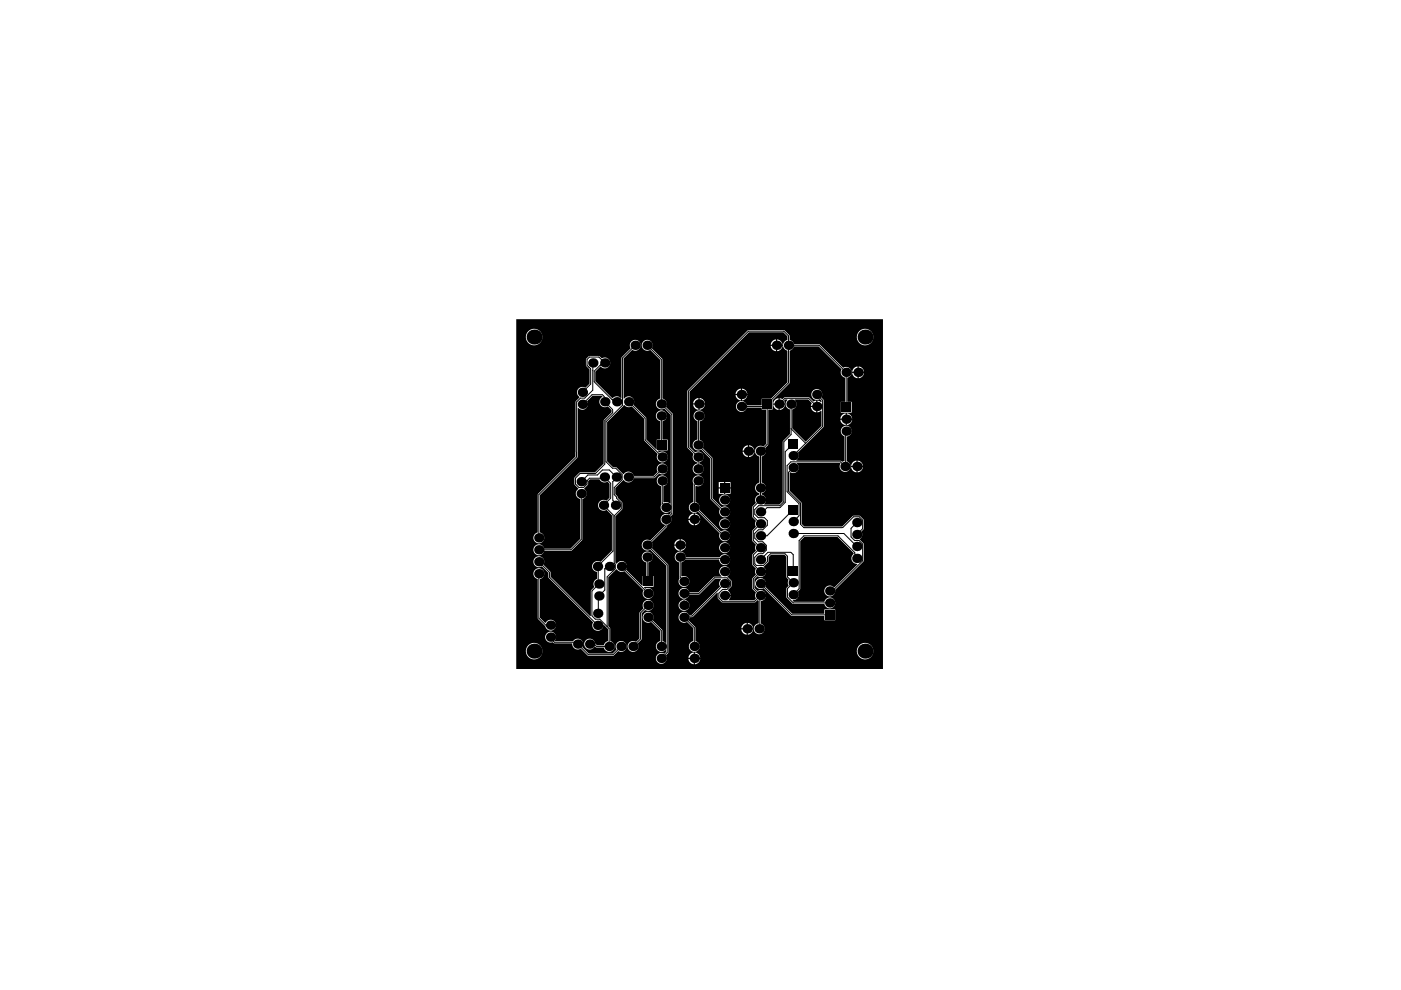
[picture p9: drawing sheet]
<svg xmlns="http://www.w3.org/2000/svg" width="297mm" height="210mm" viewBox="0 0 297 210" stroke-linecap="round" stroke-linejoin="round" font-family="sans-serif">
<g fill="#000">
<path d="M109.5 67.7h77.7v74.1h-77.7zM164.8 72v1.1l1.1-.1a1.25 1.25 0 0 0-1.1-1zM163.6 72.4l-.2 .7h1.1v-1.1zM181.7 71.5a1.76 1.76 0 0 0 3.5 0 1.76 1.76 0 0 0-3.5 0zM111.5 71.5a1.76 1.76 0 0 0 3.5 0 1.76 1.76 0 0 0-3.5 0zM124.3 76.1l-.1 1.4 .8 .8v3l-.9 .9-.2-.1a1.16 1.16 0 0 0-1.4 .5 1.16 1.16 0 0 0 .3 1.5l-.8 1.1v11.6l-8 8v8.1a1.16 1.16 0 0 0-.7 1.8 1.16 1.16 0 0 0 1.9 0 1.16 1.16 0 0 0-.7-1.8v-7.9l8-8v-10.5l.3 .1a1.16 1.16 0 0 0 1.5 0 1.16 1.16 0 0 0 .1-1.5l1.2-1.2h2l.1 .3a1.15 1.15 0 0 0-.5 1.6 1.15 1.15 0 0 0 1.7 .3l.8 .8v.5l-1.7 1.8v9.1l-1.9 1.9h-3.3l-1 1.2v1.3l.8 .8a1.57 1.57 0 0 0-.3 1.9l.7 .4v8.5l-2 2h-5.6a1.16 1.16 0 0 0-1.8-.7 1.16 1.16 0 0 0 0 1.9 1.16 1.16 0 0 0 1.8-.7h5.7l2.3-2.3 .1-8.7 .2-.1a1.18 1.18 0 0 0 .1-2.1l.9-.9v-.7l.4-.4h2l.3 .5 .6 .2 .8-.2 .4 .5v2.9l-.6 .7a1.16 1.16 0 0 0-1.8 .9 1.16 1.16 0 0 0 1.8 1l1.1 1.1v7.5l-2.4 2.4-.2-.1a1.16 1.16 0 0 0-1.5 .8 1.16 1.16 0 0 0 1 1.4v1.5l-.7 .7-.1 .6 .2 .5-.7 .8v5.3l-.2 .1-8.4-8.4v-1l-1.5-1.6a1.16 1.16 0 0 0-.7-1.7 1.16 1.16 0 0 0-1.4 1.3 1.16 1.16 0 0 0 1.8 .8l1.4 1.3v1.1l9.5 9.5-.1 .1a1.16 1.16 0 0 0 .8 1.6 1.16 1.16 0 0 0 1.4-1.2h.1l.9 .9v2.5l-.5 .2-.4 .7h-1.4l-.4-.4a1.16 1.16 0 0 0-1.7-.9 1.16 1.16 0 0 0-.3 1.8 1.16 1.16 0 0 0 1.8-.2l.5 .2h1.5l.1 .2a1.16 1.16 0 0 0 1.9 .3 1.16 1.16 0 0 0-.6-1.9v-2.6l-.4-.5v-10.4l1.6-1.7a1.58 1.58 0 0 0 1.8 .4l4.1 4.1-.2 .2a1.16 1.16 0 0 0 1 1.6 1.16 1.16 0 0 0 1.2-1.4 1.16 1.16 0 0 0-1.7-.8l-.2-.4h2v-2.3h-1.1v-2.9a1.16 1.16 0 0 0 .7-1.7 1.16 1.16 0 0 0-1.9 0 1.16 1.16 0 0 0 .7 1.7v2.9h-.7v2l-.2 .1-3.4-3.4 .1-.3a1.16 1.16 0 0 0-.5-1.4 1.16 1.16 0 0 0-1.5 .4l-.3-.2v-9.8l1.4-1.5 .1-1.4-1.5-1.8v-1.3l1.6-1.7 .2 .1a1.15 1.15 0 0 0 1.2 .4 1.15 1.15 0 0 0 .9-.9h4.3l1.1-1a1.16 1.16 0 0 0 1.7-.8 1.16 1.16 0 0 0-1.3-1.3 1.16 1.16 0 0 0-.8 1.8l-.8 .8h-4.2a1.17 1.17 0 0 0-1-.9 1.17 1.17 0 0 0-1.2 .5l-1.6-1.4-.7-.1-1.2-1.2v-8.3l3.5-3.6 1 .4 .7-.2 2.7 2.7v4.6l2.8 2.9-.1 .1a1.16 1.16 0 0 0 1 1.7 1.16 1.16 0 0 0 1.2-1.5 1.16 1.16 0 0 0-1.7-.7l-.3-.4h2.1v-2.3h-1.2v-3.9a1.16 1.16 0 0 0 .8-1.8 1.16 1.16 0 0 0-1.9 0 1.16 1.16 0 0 0 .7 1.8v3.9h-.7v2l-.2 .1-2.1-2.1v-4.6l-2.7-2.8 .1-.2a1.16 1.16 0 0 0-.5-1.4 1.16 1.16 0 0 0-1.5 .3h-.2v-8.5l1.8-1.8 .2 .1a1.16 1.16 0 0 0 1.6-1 1.16 1.16 0 0 0-1.4-1.2 1.16 1.16 0 0 0-.7 1.7l-1.9 2.1v8.5l-1.2-.4-.8 .5-3.6-3.7v-2l1.1-1.1 .2 .2a1.16 1.16 0 0 0 1.9-.9 1.16 1.16 0 0 0-1.8-1l-.6-.5h-2zM164.8 73.3v1.2a1.25 1.25 0 0 0 1.1-1.2zM163.4 73.3v.1a1.25 1.25 0 0 0 1.1 1.1v-1.2zM182.1 77.7v1.1h1.1a1.25 1.25 0 0 0-1.1-1.1zM180.9 78.2l-.2 .6h1.1v-1.1zM182.1 79.1v1.1a1.25 1.25 0 0 0 1.1-1.1zM180.7 79.1a1.25 1.25 0 0 0 1.1 1.1v-1.1zM157.3 82.4v1.1h1.1a1.25 1.25 0 0 0-1.1-1.1zM156.2 82.9l-.3 .6h1.2v-1.1zM157.3 83.8l.1 1.1a1.25 1.25 0 0 0 1-1.1zM155.9 83.8a1.25 1.25 0 0 0 1.2 1.1v-1.1zM148.3 84.4v1.1h1.2a1.25 1.25 0 0 0-1.2-1.1zM147.2 84.9l-.2 .6h1.1v-1.1zM164.2 84.9l-.3 .7h1.2v-1.2zM148.3 85.8l.1 1.1a1.25 1.25 0 0 0 1.1-1.1zM147 85.8a1.25 1.25 0 0 0 1.1 1.1v-1.1zM165.3 85.8l.1 1.1a1.25 1.25 0 0 0 1-1.1zM163.9 85.8a1.25 1.25 0 0 0 1.2 1.1v-1.1zM171.9 86.3a1.25 1.25 0 0 0 1.2 1.1v-1.1zM145.8 82.8l-.1 12 1.4 1.5a1.14 1.14 0 0 0 .7 1.7v.3h-.2a1.16 1.16 0 0 0-.5 1.9 1.16 1.16 0 0 0 1.9-.2 1.16 1.16 0 0 0-.8-1.7v-.3h.3a1.16 1.16 0 0 0 .5-1.7 1.16 1.16 0 0 0-1.6-.4l-1.2-1.2v-11.7l12.6-12.5h7.3l.9 .8v.8a1.15 1.15 0 0 0-1 1.1 1.15 1.15 0 0 0 1 1.1v6.8l-3.5 3.4h-2v1.4h-3.2v-.2a1.16 1.16 0 0 0-1.9-.4 1.16 1.16 0 0 0 .2 1.9 1.16 1.16 0 0 0 1.7-.8h3.2v.4h.9v7.3l-.5 .6-.2-.1a1.16 1.16 0 0 0-1.6 .7 1.16 1.16 0 0 0 .9 1.5v5.5l-.2 .1a1.15 1.15 0 0 0-.7 1.2 1.15 1.15 0 0 0 .9 1v.3l-.5 .2-.3 .4-.1 .6 .2 .5-.8 .9v2.1l.8 .8-.2 .5 .2 .8-.8 .9v2.1l.8 .8-.2 .5 .2 .8-.8 .9v2.1l.8 .8-.2 .4 .2 .8-.8 .9v2l.8 .9-.2 .5 .2 .8-.4 .4h-5.3l.3-.9h-1.3v-.3h1.3l-.6-1 .8-.8v-1.1l-.8-1a1.16 1.16 0 0 0 .3-1.7 1.16 1.16 0 0 0-1.8-.1 1.16 1.16 0 0 0 .2 1.7l-.1 .2h-1.6l-3.2 3.3h-2a1.16 1.16 0 0 0-1.9-.6 1.16 1.16 0 0 0 .6 1.9v.3l-.2 .1a1.16 1.16 0 0 0-.5 1.8 1.16 1.16 0 0 0 1.9-.2 1.16 1.16 0 0 0-.7-1.7v-.3l.6-.4 .2-.5h2.2l3.3-3.3h1.2l-.3 .9 .2 .8-6.1 6h-.5a1.16 1.16 0 0 0-1.6-.5 1.16 1.16 0 0 0-.5 1.6 1.16 1.16 0 0 0 1.7 .3l1.3 1.4v2.7a1.16 1.16 0 0 0-.8 1.8 1.16 1.16 0 0 0 2 0 1.16 1.16 0 0 0-.8-1.8v-2.9l-1.4-1.5 .2-.7h.7l5.1-5.1 .2 .1v1.1l.9 .8h6.9l.6-.5 .3 .2v4.8a1.16 1.16 0 0 0-1 1.6 1.16 1.16 0 0 0 1.9 .3 1.16 1.16 0 0 0-.5-1.9l.1-4.8a1.16 1.16 0 0 0 .9-1.5 1.16 1.16 0 0 0-1.7-.6l-.6-.7v-1.8l.6-.6 .2 .1a1.16 1.16 0 0 0 1.5-.5 1.16 1.16 0 0 0-.4-1.6l1-1.1v-1l.6-.5h2.8l.4 .4v4.3l.5 .6-.2 .5 .2 .8-.5 .6 .1 2 1.4 1.3h6.6l.1 .2a1.16 1.16 0 0 0 1.8 .4 1.16 1.16 0 0 0-.2-1.9 1.16 1.16 0 0 0-1.7 .8h-6.5l-.2-.2 .2-.2a1.15 1.15 0 0 0 .8-1.7l.6-.7v-10.1l.8-.9h7.1l3.4 3.5v.1a1.16 1.16 0 0 0-.4 1.4 1.16 1.16 0 0 0 1.1 .7l.1 .2-4.9 4.8-.3-.1a1.16 1.16 0 0 0-1.8 .5 1.16 1.16 0 0 0 1 1.5 1.16 1.16 0 0 0 1.3-1.3l6-6.1v-3.6l-.8-1a1.38 1.38 0 0 0 .3-1.7l.5-.5v-1.9l-.9-1-1.3 .1-2.3 2.2h-8.1l-.6-.5v-4.5l-2.5-2.6v-3.8l.1-.1 .2 .1a1.16 1.16 0 0 0 1.5-.4 1.16 1.16 0 0 0-.3-1.5l.1-.1h9.1l.1 .1-.1 .2a1.16 1.16 0 0 0 .6 1.5 1.16 1.16 0 0 0 1.6-.7 1.16 1.16 0 0 0-.8-1.5l.1-5.2a1.16 1.16 0 0 0 .9-1.7 1.16 1.16 0 0 0-1.9-.2 1.16 1.16 0 0 0 .5 1.8v5.2l-.6 .2-.3-.2h-9.3l.4-.9-.2-.8 5.5-5.5v-5.6l-.5-.6a1.16 1.16 0 0 0-.7-1.8 1.16 1.16 0 0 0-1.4 1.4 1.16 1.16 0 0 0 1.8 .7l.4 .4v.2l-.9-.3v2.5l.9-.3v3.2l-3.4 3.4-2.8-2.9v-4a1.15 1.15 0 0 0 .8-.8 1.15 1.15 0 0 0-.3-1.2v-.1h2.9l.7 .8-.2 .6h1.2v-1.2l-.6 .2-1-.9h-5.1l-.5 .4-.6-.2v1.2h1.1l-.2-.6 .3-.3h.4l-.1 .3a1.15 1.15 0 0 0 .7 1.8v5.2l-1.5 1.7v12.6l-.7 .7h-3.2l.1-.3a1.15 1.15 0 0 0-.7-1.8v-.3l.2-.1a1.15 1.15 0 0 0 .7-1.2 1.15 1.15 0 0 0-.9-1v-5.5l.4-.2 .4-.5 .1-.6-.2-.5 .7-.8v-7.4h.9v-1.9l3.6-3.7v-6.9l.5-.2 .4-.7h5.3l4.8 4.9a1.14 1.14 0 0 0 .8 1.8v5.1h-.9v2.3h2.3v-2.3h-1v-5.1l.2-.1a1.16 1.16 0 0 0 .6-1.6 1.16 1.16 0 0 0-1.6-.4l-5.1-5h-5.4l-.2-.5-.7-.4-.1-1-1-1.1h-7.6zM179.5 87.6v1.2l1.2-.1a1.25 1.25 0 0 0-1.2-1.1zM178.4 88.1l-.2 .7h1.1v-1.2zM179.5 89l.1 1.1a1.25 1.25 0 0 0 1.1-1.1zM178.2 89a1.25 1.25 0 0 0 1.1 1.1v-1.1zM158.8 94.4v1.1h1.1a1.25 1.25 0 0 0-1.1-1.1zM157.7 94.9l-.3 .6h1.2v-1.1zM158.8 95.8l.1 1.1a1.25 1.25 0 0 0 1-1.1zM157.4 95.8a1.25 1.25 0 0 0 1.2 1.1v-1.1zM181.8 97.6v1.2l1.2-.1a1.25 1.25 0 0 0-1.2-1.1zM180.7 98.1l-.2 .7h1.1v-1.2zM181.8 99l.1 1.2a1.25 1.25 0 0 0 1.1-1.2zM180.5 99v.1a1.25 1.25 0 0 0 1.1 1.1v-1.2zM147.1 101.2l-.2 .6 .2 .9-.1 .2v3.6a1.15 1.15 0 0 0-.8 1.6 1.15 1.15 0 0 0 1.8 .4l4.6 4.6a1.16 1.16 0 0 0 1 1.7 1.16 1.16 0 0 0 1.1-1.6 1.16 1.16 0 0 0-1.8-.5l-4.7-4.6a1.14 1.14 0 0 0-.8-1.6v-3.4a1.39 1.39 0 0 0 1.8-1 1.16 1.16 0 0 0-.7-1.2 1.16 1.16 0 0 0-1.4 .3zM153.8 102.2v1.1h1.1v-1.1zM152.4 102.2v1.1h1.1v-1.1zM153.8 103.6v1.1h1.1v-1.1zM152.4 103.6v1.1h1.1v-1.1zM136.3 72.5a1.16 1.16 0 0 0 .1 1.5 1.16 1.16 0 0 0 1.5 .2l2.1 2.1v8.2a1.15 1.15 0 0 0-.9 1.6 1.15 1.15 0 0 0 1.7 .5l1.4 1.4v18.8h-.1l-.7-.4h-.8v-3.3a1.16 1.16 0 0 0 .8-1.8 1.16 1.16 0 0 0-2 0 1.16 1.16 0 0 0 .8 1.8v3.7a1.2 1.2 0 0 0 .2 1.7 1.2 1.2 0 0 0 1.7-.2l.1 .1v.4l-.4 .4a1.15 1.15 0 0 0-1.7 .5 1.15 1.15 0 0 0 .9 1.6v.2l-3.1 3.1a1.16 1.16 0 0 0-1.8 1 1.16 1.16 0 0 0 1.8 .9l3.3 3.4v16.4l-.8-.4v-2.3l-2-2.1a1.16 1.16 0 0 0-.8-1.8 1.16 1.16 0 0 0-1.3 1.4 1.16 1.16 0 0 0 1.7 .7l2 2v2.1a1.16 1.16 0 0 0-.8 1.8 1.16 1.16 0 0 0 1.9 .1h.1v.5l-.4 .3a1.16 1.16 0 0 0-1.7 .8 1.16 1.16 0 0 0 1.3 1.3 1.16 1.16 0 0 0 .8-1.7l.5-.7v-18.5l-3.5-3.6 .2-.5-.2-.8 3.2-3.2v-.4a1.14 1.14 0 0 0 .8-1.8l.5-.6v-21l-1.5-1.6a1.14 1.14 0 0 0-.8-1.8v-8.4l-2.2-2.3a1.16 1.16 0 0 0-.3-1.5 1.16 1.16 0 0 0-1.6 .2zM152.5 106a1.16 1.16 0 0 0 2.3 0 1.16 1.16 0 0 0-2.3 0zM147.3 87.5a1.15 1.15 0 0 0 .6 1.8v3.9a1.16 1.16 0 0 0-1 1.5 1.16 1.16 0 0 0 1.7 .6l2 2v8.5l2.1 2.1a1.16 1.16 0 0 0 .7 1.8 1.16 1.16 0 0 0 1.4-1.4 1.16 1.16 0 0 0-1.8-.7l-1.9-2-.1-8.5-2-2.1a1.14 1.14 0 0 0-.7-1.8v-3.9a1.16 1.16 0 0 0 .9-1.7 1.16 1.16 0 0 0-1.9-.1zM147.3 108.9v1.1h1.2a1.25 1.25 0 0 0-1.2-1.1zM146.2 109.4l-.2 .6h1.1v-1.1zM147.3 110.2l.1 1.2a1.25 1.25 0 0 0 1.1-1.2zM146 110.2v.1a1.25 1.25 0 0 0 1.1 1.1v-1.2zM152.5 111.1a1.16 1.16 0 0 0 2.3 0 1.16 1.16 0 0 0-2.3 0zM144.3 114.3v1.1h1.2a1.25 1.25 0 0 0-1.2-1.1zM143.2 114.8l-.2 .6h1.1v-1.1zM144.3 115.7l.1 1.1a1.25 1.25 0 0 0 1.1-1.1zM143 115.7a1.25 1.25 0 0 0 1.1 1.1v-1.1zM152.5 116.1a1.16 1.16 0 0 0 2.3 0 1.16 1.16 0 0 0-2.3 0zM143.3 117.4a1.15 1.15 0 0 0 .7 1.8v3.3a1.17 1.17 0 0 0 .3 1.8 1.17 1.17 0 0 0 1.7-.6 1.17 1.17 0 0 0-.8-1.6h-.8v-2.9l.5-.2 .3-.4h7.3a1.16 1.16 0 0 0 1.5 1.1 1.16 1.16 0 0 0 .5-1.8 1.16 1.16 0 0 0-1.9 .3h-7.2a1.15 1.15 0 0 0-.8-1.2 1.15 1.15 0 0 0-1.3 .4zM136.5 127.6l-.2 .6 .1 .8-.8 .9v5.5l-.7 .7a1.16 1.16 0 0 0-1.8 .7 1.16 1.16 0 0 0 1.3 1.4 1.16 1.16 0 0 0 .8-1.8l.8-.8v-5.6l.8-.7a1.16 1.16 0 0 0 1.6-.3 1.16 1.16 0 0 0-.3-1.6 1.16 1.16 0 0 0-1.6 .2zM160.3 123a1.16 1.16 0 0 0 .1 1.5 1.16 1.16 0 0 0 1.5 .2l5.9 5.9h7v.9h2.3v-2.3h-2.3v.9h-6.8l-5.8-5.7a1.16 1.16 0 0 0-.3-1.6 1.16 1.16 0 0 0-1.6 .2zM158.6 132.1v1.1h1.1a1.25 1.25 0 0 0-1.1-1.1zM157.4 132.6l-.2 .6h1.1v-1.1zM113.3 120.9a1.15 1.15 0 0 0 .7 1.9v8.3l1.6 1.7a1.16 1.16 0 0 0 1.7 .8 1.16 1.16 0 0 0 .3-1.9 1.16 1.16 0 0 0-1.9 .3l-.1 .1-1.1-1.1v-8.2a1.16 1.16 0 0 0 .7-1.8 1.16 1.16 0 0 0-1.9-.1zM158.6 133.4v1.2a1.25 1.25 0 0 0 1.1-1.2zM157.2 133.4v.1a1.25 1.25 0 0 0 1.1 1.1v-1.2zM115.8 134.4a1.16 1.16 0 0 0 0 1.4 1.16 1.16 0 0 0 1.4 .3l.4 .3h3.7a1.15 1.15 0 0 0 .6 1.1 1.15 1.15 0 0 0 1.2 0l1.6 1.5h5.3l1.1-1a1.16 1.16 0 0 0 1.7-.8 1.16 1.16 0 0 0-1.4-1.3 1.16 1.16 0 0 0-.7 1.8l-.8 .9h-5.1l-1.4-1.4a1.15 1.15 0 0 0-.3-1.6 1.15 1.15 0 0 0-1.6 .3h-3.8l-.1-.1a1.16 1.16 0 0 0-.1-1.6 1.16 1.16 0 0 0-1.7 .2zM147.3 138.3v1.2l1.2-.1a1.25 1.25 0 0 0-1.2-1.1zM146.2 138.8l-.2 .7h1.1v-1.2zM181.7 138.1a1.76 1.76 0 0 0 3.5 0 1.76 1.76 0 0 0-3.5 0zM111.5 138.1a1.76 1.76 0 0 0 3.5 0 1.76 1.76 0 0 0-3.5 0zM147.3 139.7l.1 1.1a1.25 1.25 0 0 0 1.1-1.1zM146 139.7v.1a1.25 1.25 0 0 0 1.1 1v-1.1z"/>
<circle cx="113.2" cy="71.5" r="1.59"/>
<circle cx="125.7" cy="77" r="1"/>
<circle cx="128.2" cy="77" r="1"/>
<circle cx="134.7" cy="73.2" r="1"/>
<circle cx="137.2" cy="73.2" r="1"/>
<circle cx="164.6" cy="73.2" r="1"/>
<circle cx="167.2" cy="73.2" r="1"/>
<circle cx="179.4" cy="78.9" r="1"/>
<circle cx="181.9" cy="78.9" r="1"/>
<circle cx="183.4" cy="71.5" r="1.59"/>
<circle cx="123.5" cy="83.2" r="1"/>
<circle cx="123.5" cy="85.7" r="1"/>
<circle cx="128.2" cy="85.2" r="1"/>
<circle cx="130.8" cy="85.2" r="1"/>
<circle cx="133.3" cy="85.2" r="1"/>
<circle cx="140.2" cy="88.2" r="1"/>
<circle cx="140.2" cy="85.6" r="1"/>
<circle cx="140.4" cy="96.9" r="1"/>
<circle cx="140.4" cy="99.4" r="1"/>
<circle cx="148" cy="94.4" r="1"/>
<circle cx="148" cy="96.9" r="1"/>
<circle cx="148" cy="99.4" r="1"/>
<circle cx="148.2" cy="88.2" r="1"/>
<circle cx="148.2" cy="85.6" r="1"/>
<circle cx="157.2" cy="86.2" r="1"/>
<circle cx="157.2" cy="83.6" r="1"/>
<circle cx="158.7" cy="95.7" r="1"/>
<circle cx="161.2" cy="95.7" r="1"/>
<circle cx="165.2" cy="85.7" r="1"/>
<circle cx="167.7" cy="85.7" r="1"/>
<circle cx="168.2" cy="99.1" r="1"/>
<circle cx="168.2" cy="96.6" r="1"/>
<circle cx="173.2" cy="86.2" r="1"/>
<circle cx="173.2" cy="83.6" r="1"/>
<circle cx="179.2" cy="98.9" r="1"/>
<circle cx="179.4" cy="91.4" r="1"/>
<circle cx="179.4" cy="88.9" r="1"/>
<circle cx="181.7" cy="98.9" r="1"/>
<circle cx="114.2" cy="119.1" r="1"/>
<circle cx="114.2" cy="116.6" r="1"/>
<circle cx="114.2" cy="114" r="1"/>
<circle cx="123.2" cy="102.1" r="1"/>
<circle cx="123.2" cy="104.7" r="1"/>
<circle cx="128" cy="107.1" r="1"/>
<circle cx="128.1" cy="101.1" r="1"/>
<circle cx="130.5" cy="107.1" r="1"/>
<circle cx="130.7" cy="101.1" r="1"/>
<circle cx="133.2" cy="101.1" r="1"/>
<circle cx="137.2" cy="118.1" r="1"/>
<circle cx="137.2" cy="115.6" r="1"/>
<circle cx="140.4" cy="102" r="1"/>
<circle cx="141.2" cy="110.1" r="1"/>
<circle cx="141.2" cy="107.6" r="1"/>
<circle cx="144.2" cy="118.1" r="1"/>
<circle cx="144.2" cy="115.6" r="1"/>
<circle cx="147.2" cy="110.1" r="1"/>
<circle cx="147.2" cy="107.6" r="1"/>
<circle cx="148" cy="102" r="1"/>
<circle cx="153.6" cy="116.1" r="1"/>
<circle cx="153.6" cy="118.7" r="1"/>
<circle cx="153.6" cy="111.1" r="1"/>
<circle cx="153.6" cy="106" r="1"/>
<circle cx="153.6" cy="108.5" r="1"/>
<circle cx="153.6" cy="113.6" r="1"/>
<circle cx="161.3" cy="116.1" r="1"/>
<circle cx="161.3" cy="118.7" r="1"/>
<circle cx="161.3" cy="111.1" r="1"/>
<circle cx="161.3" cy="113.6" r="1"/>
<circle cx="161.3" cy="108.5" r="1"/>
<circle cx="161.3" cy="106" r="1"/>
<circle cx="161.3" cy="103.5" r="1"/>
<circle cx="168.2" cy="110.6" r="1"/>
<circle cx="168.2" cy="113.1" r="1"/>
<circle cx="181.7" cy="118.4" r="1"/>
<circle cx="181.7" cy="113.3" r="1"/>
<circle cx="181.7" cy="110.8" r="1"/>
<circle cx="181.7" cy="115.9" r="1"/>
<circle cx="113.2" cy="138.1" r="1.59"/>
<circle cx="114.2" cy="121.6" r="1"/>
<circle cx="116.7" cy="132.6" r="1"/>
<circle cx="116.7" cy="135.1" r="1"/>
<circle cx="122.5" cy="136.6" r="1"/>
<circle cx="125" cy="136.6" r="1"/>
<circle cx="126.7" cy="120.1" r="1"/>
<circle cx="126.7" cy="130.1" r="1"/>
<circle cx="126.7" cy="132.6" r="1"/>
<circle cx="127" cy="126.4" r="1"/>
<circle cx="127" cy="123.8" r="1"/>
<circle cx="129.1" cy="137.1" r="1"/>
<circle cx="129.2" cy="120.1" r="1"/>
<circle cx="131.7" cy="137.1" r="1"/>
<circle cx="131.8" cy="120.1" r="1"/>
<circle cx="134.2" cy="137.1" r="1"/>
<circle cx="137.4" cy="125.8" r="1"/>
<circle cx="137.4" cy="128.4" r="1"/>
<circle cx="137.4" cy="130.9" r="1"/>
<circle cx="140.2" cy="139.6" r="1"/>
<circle cx="140.2" cy="137.1" r="1"/>
<circle cx="145" cy="125.8" r="1"/>
<circle cx="145" cy="123.3" r="1"/>
<circle cx="145" cy="128.4" r="1"/>
<circle cx="145" cy="130.9" r="1"/>
<circle cx="147.2" cy="137.1" r="1"/>
<circle cx="147.2" cy="139.6" r="1"/>
<circle cx="153.6" cy="121.2" r="1"/>
<circle cx="153.6" cy="123.7" r="1"/>
<circle cx="153.6" cy="126.3" r="1"/>
<circle cx="158.4" cy="133.3" r="1"/>
<circle cx="161" cy="133.3" r="1"/>
<circle cx="161.3" cy="121.2" r="1"/>
<circle cx="161.3" cy="126.3" r="1"/>
<circle cx="161.3" cy="123.7" r="1"/>
<circle cx="168.2" cy="126.1" r="1"/>
<circle cx="168.2" cy="123.6" r="1"/>
<circle cx="175.9" cy="127.8" r="1"/>
<circle cx="175.9" cy="125.3" r="1"/>
<circle cx="183.4" cy="138.1" r="1.59"/>
</g>
<g fill="none" stroke="#000" stroke-width=".21">
<path d="M124.9 77.9l-.4-.5v-1.2l.5-.5h2l1.2 1.3h-.5l-1.7 1.7v2.2l4.3 4.3h.5M124.9 77.9l.3 .3v3.2l-1.7 1.8M124.9 77.9h.1M125.7 77v5.7l-1.7 1.7h-.9l-.8 .8-.1 11.7-8 8v9.1M125.7 78.6h.1M127.3 77.4h.1M134.7 73.2l-2.7 2.7v10l-3.5 3.5v8.5l1.3 1.4h.7l1.4 1.3v1.1l-1.7 1.7v1.5l.5 .5v.2l1 1v1.3l-1.5 1.5v10l.3 .2v1l-1.8 1.7v10.6M137.2 73.2l3 3v9.4l2.2 2.3v21l-1.2 1.2v1.5l-4 4 4.3 4.2v18.5l-1.3 1.3M167.2 73.2h6.5l5.7 5.7v7.4M123.5 85.7l2-2h2.2l.4 .3v1l1.8 1.8v.7l-1.7 1.7v9.2l-2 2h-3.2l-1 1v1.2l.7 .7h1l.8-.7v-.7l.5-.5h2.9l.2-.3 1.4 1.4v3.1l-1.5 1.5 2 2v7.7l-3.3 3.3 .1 .1v3.5l.2 .1-1.5 1.5v5.3l.7 .7h1l1.9 2v3.8h-2.6l-.5-.5M129.8 84.7h.1M133.3 85.2l3.5 3.5v4.6l3.6 3.6"/>
<path d="M140.2 88.2v6l.2 .2M140.4 99.4l-1.7 1.7h-5.5M148.2 88.2l-.2 6.2 2.8 2.8v8.5l2.8 2.8M157.2 86.2h4.9l5.1-5v-10l-1-1h-7.5l-12.7 12.7v11.9l2 2.1v2.5M161.2 95.7h.1M161.2 95.7l.1 10.3-1.6 1.5v2l1.6 1.6-1.6 1.5v2l1.6 1.5-1.6 1.6v2l1.6 1.5-1.6 1.5v2l1.6 1.6-1.3 1.2h-6.9l-.7-.7v-1l.8-.8h.9l.8-.8v-1l-.8-.7h-2.6l-3.3 3.3h-3.2v2.6M162.6 85.7v8.5l-1.4 1.5M165.2 85.7l1.2-1.2h5.1l1.7 1.7M167.7 85.7v6.4l-1.5 1.6v12.7l-.9 .8h-4.5l-.8 .8v1l.7 .8h1.4l.6 .6v1l-1 .9h-.9l-.8 .8v1l.8 .8h.9l.8 .7v1l-.8 .8h-.9l-.8 .8v1.3l.4 .4h1.5l.8-.8v-1.1l.7-.6h3l.6 .5v4.4l1.2 1.3-1.2 1.2v1.8l1.2 1.2h7.7M167.7 90.9l3.1 3.1M168.2 94.1l-1.7 1.7v10.7l-1.1 1.1h-2.8l-.8 .9h-.5M168.2 99.1l-1 1v4l2.5 2.6v4.5l.7 .7h8.3l2.3-2.3h1.2l.7 .7v1.8l-1.2 1.2"/>
<path d="M173.2 83.6l1.2 1.3v5.5l-6.2 6.2M179.4 86.3h.1M179.4 91.4l-.1 .1v7.3l-.1 .1-1-1h-10.5l-.8 .8v5.6l2.5 2.5v2.6l-1.2 1.2M114.2 119.1l2.3 2.2v1.1l10.2 10.2h.5M123.2 102.1l1.4-1.4h2.1l1-1.1h1.5l1.5 1.5v.3l-.8 .7v4l.6 .5v.5M123.2 104.7v9.7l-2.2 2.2h-6.8M124.5 102h.1M137.2 118.1v5l.2 .2M140.4 102v4.7l.8 .9M148 102l-.8 .9v4.7h.2l6 6h.2M153.6 118.7l-.2-.3h-8.9l-.3-.3v4.3l.8 .9M161.2 103.4l.1 .1"/>
<path d="M161.3 118.7l1.5-1.6h4.9l.5 .5v3.4M168.1 113.1h10.8l2.8 2.8M168.2 108l-5.6 5.6h-1.3M181.7 110.8l-1.3 1.2v1.8l.8 .8h.9l.8 .8v3.5l-6.1 6h-.5l-.4 .4M181.7 118.4v-.5l-.5-.5v-.2l-3.5-3.6h-7.3l-1 1v10.2l-1.2 1.3M114.2 121.6v9.5l1.9 1.9h.7M116.8 135.5l.8 .7h4.5l.4 .4M122.8 136.9l1.9 1.9h5.3l1.7-1.7M128.2 120.6h.1M128.2 120.6v4.5l-1.3 1.4v3.4l-.2 .2M129.2 120.1h-.5l-.5 .5M129.8 137.7h.1"/>
<path d="M129.8 137.3v.4M131.8 120.1l5.6 5.7M137.4 130.9l2.8 2.8v3.4M137.4 128.4l-1.6 1.5v5.6l-1.6 1.6M153.6 123.7l-6.9 6.9h-1.4l-.3 .3 2.2 2.2v4M161.1 126.4v6.8l-.1 .1M161.3 123.7l6.6 6.7h8"/>
</g>
<g fill="#000">
<path d="M139.4 93.4h2v1.9h-2z" fill-rule="evenodd"/>
<path d="M161.7 84.7h1.9v2h-1.9z" fill-rule="evenodd"/>
<path d="M167.2 93.1h2v2h-2z" fill-rule="evenodd"/>
<path d="M178.4 85.4h2v1.9h-2z" fill-rule="evenodd"/>
<path d="M152.6 102.5h2v2h-2z" fill-rule="evenodd"/>
<path d="M167.2 107.1h2v1.9h-2z" fill-rule="evenodd"/>
<path d="M136.4 122.3h2v2h-2z" fill-rule="evenodd"/>
<path d="M167.2 120h2v2h-2z" fill-rule="evenodd"/>
<path d="M174.9 129.4h2v2h-2z" fill-rule="evenodd"/>
</g>
</svg>
